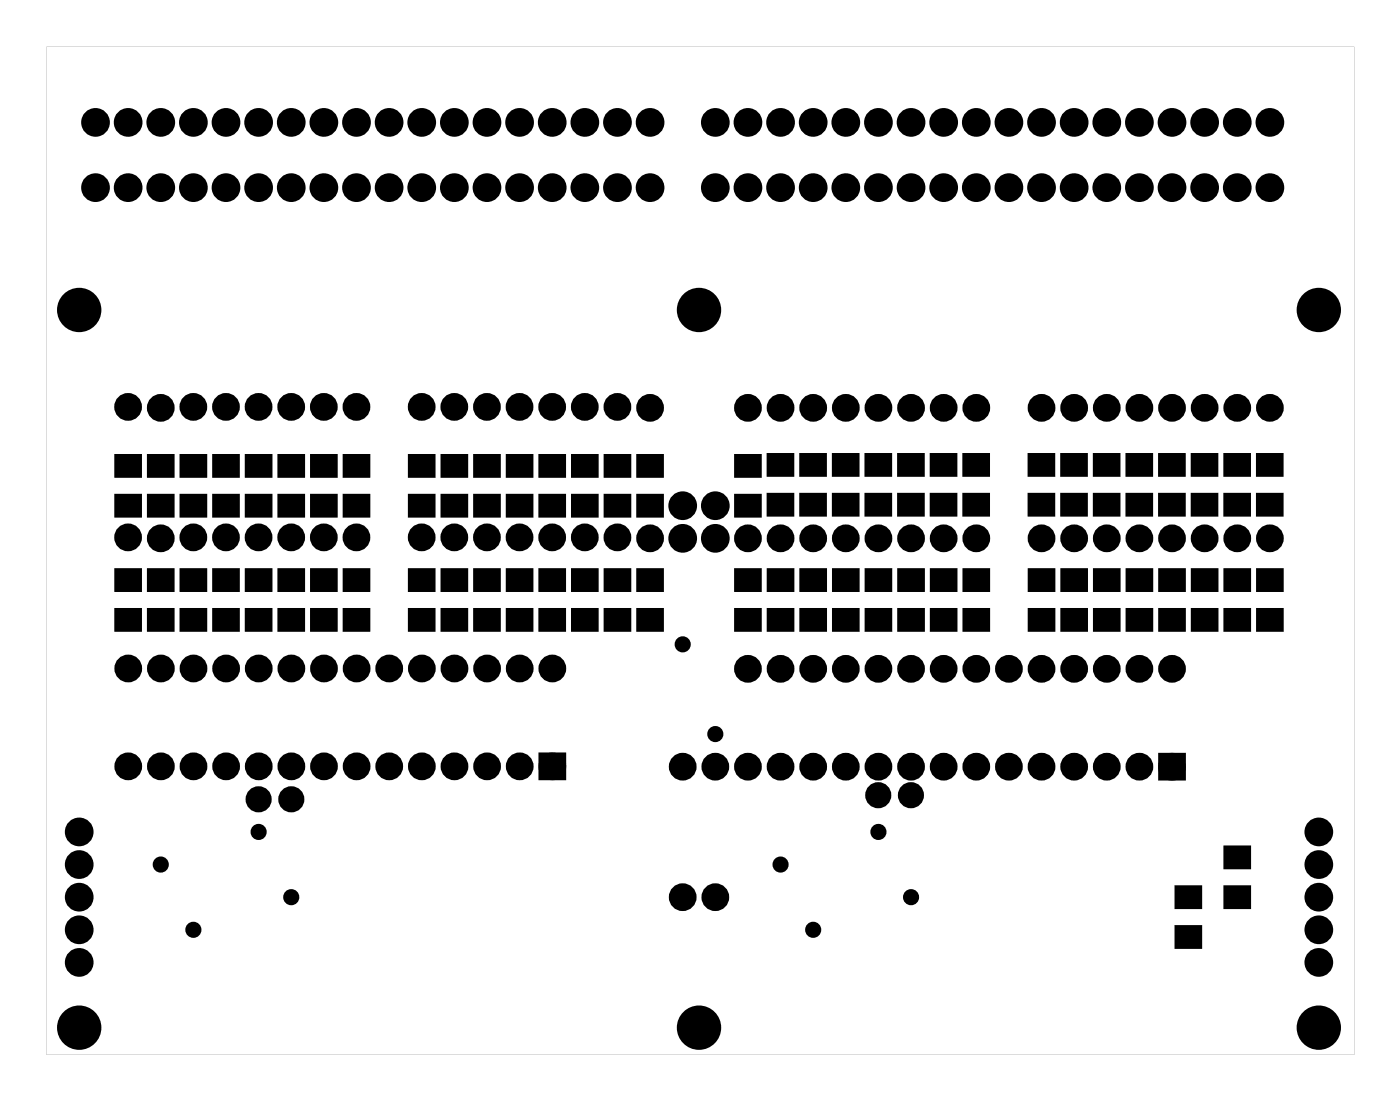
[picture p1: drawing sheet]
<svg xmlns="http://www.w3.org/2000/svg" width="109mm" height="86mm" viewBox="0 0 109 86" stroke-linecap="round" stroke-linejoin="round" font-family="sans-serif">
<g fill="#000">
<path d="M9 35.5h1.9v1.6h-1.9zM9 38.6h1.9v1.6h-1.9zM11.6 35.5h1.9v1.6h-1.9zM11.6 38.6h1.9v1.6h-1.9zM14.1 35.5h1.9v1.6h-1.9zM14.1 38.6h1.9v1.6h-1.9zM16.6 35.5h1.9v1.6h-1.9zM16.6 38.6h1.9v1.6h-1.9zM19.2 35.5h1.9v1.6h-1.9zM19.2 38.6h1.9v1.6h-1.9zM21.7 35.5h1.9v1.6h-1.9zM21.7 38.6h1.9v1.6h-1.9z"/>
<path d="M24.3 35.5h1.9v1.6h-1.9zM24.3 38.6h1.9v1.6h-1.9zM26.8 35.5h1.9v1.6h-1.9zM26.8 38.6h1.9v1.6h-1.9zM31.9 35.5h1.9v1.6h-1.9zM31.9 38.6h1.9v1.6h-1.9zM34.4 35.5h1.9v1.6h-1.9zM34.4 38.6h1.9v1.6h-1.9zM37 35.5h1.9v1.6h-1.9zM37 38.6h1.9v1.6h-1.9zM39.5 35.5h1.9v1.6h-1.9zM39.5 38.6h1.9v1.6h-1.9z"/>
<path d="M42 35.5h1.9v1.6h-1.9zM42 38.6h1.9v1.6h-1.9zM44.6 35.5h1.9v1.6h-1.9zM44.6 38.6h1.9v1.6h-1.9zM47.1 35.5h1.9v1.6h-1.9zM47.1 38.6h1.9v1.6h-1.9zM49.7 35.5h1.9v1.6h-1.9zM49.7 38.6h1.9v1.6h-1.9zM57.3 35.5h1.9v1.6h-1.9zM57.3 38.6h1.9v1.6h-1.9zM59.8 35.4h1.9v1.6h-1.9zM59.8 38.5h1.9v1.6h-1.9z"/>
<path d="M62.4 35.4h1.9v1.6h-1.9zM62.4 38.5h1.9v1.6h-1.9zM64.9 35.4h1.9v1.6h-1.9zM64.9 38.5h1.9v1.6h-1.9zM67.4 35.4h1.9v1.6h-1.9zM67.4 38.5h1.9v1.6h-1.9zM70 35.4h1.9v1.6h-1.9zM70 38.5h1.9v1.6h-1.9zM72.5 35.4h1.9v1.6h-1.9zM72.5 38.5h1.9v1.6h-1.9zM75.1 35.4h1.9v1.6h-1.9zM75.1 38.5h1.9v1.6h-1.9z"/>
<path d="M80.1 35.4h1.9v1.6h-1.9zM80.1 38.5h1.9v1.6h-1.9zM82.7 35.4h1.9v1.6h-1.9zM82.7 38.5h1.9v1.6h-1.9zM85.2 35.4h1.9v1.6h-1.9zM85.2 38.5h1.9v1.6h-1.9zM87.8 35.4h1.9v1.6h-1.9zM87.8 38.5h1.9v1.6h-1.9zM90.3 35.4h1.9v1.6h-1.9zM90.3 38.5h1.9v1.6h-1.9zM92.8 35.4h1.9v1.6h-1.9zM92.8 38.5h1.9v1.6h-1.9z"/>
<path d="M95.4 35.4h1.9v1.6h-1.9zM95.4 38.5h1.9v1.6h-1.9zM97.9 35.4h1.9v1.6h-1.9zM97.9 38.5h1.9v1.6h-1.9zM9 44.4h1.9v1.6h-1.9zM9 47.5h1.9v1.6h-1.9zM11.6 44.4h1.9v1.6h-1.9zM11.6 47.5h1.9v1.6h-1.9zM14.1 44.4h1.9v1.6h-1.9zM14.1 47.5h1.9v1.6h-1.9zM16.6 44.4h1.9v1.6h-1.9zM16.6 47.5h1.9v1.6h-1.9z"/>
<path d="M19.2 44.4h1.9v1.6h-1.9zM19.2 47.5h1.9v1.6h-1.9zM21.7 44.4h1.9v1.6h-1.9zM21.7 47.5h1.9v1.6h-1.9zM24.3 44.4h1.9v1.6h-1.9zM24.3 47.5h1.9v1.6h-1.9zM26.8 44.4h1.9v1.6h-1.9zM26.8 47.5h1.9v1.6h-1.9zM31.9 44.4h1.9v1.6h-1.9zM31.9 47.5h1.9v1.6h-1.9zM34.4 44.4h1.9v1.6h-1.9zM34.4 47.5h1.9v1.6h-1.9z"/>
<path d="M37 44.4h1.9v1.6h-1.9zM37 47.5h1.9v1.6h-1.9zM39.5 44.4h1.9v1.6h-1.9zM39.5 47.5h1.9v1.6h-1.9zM42 44.4h1.9v1.6h-1.9zM42 47.5h1.9v1.6h-1.9zM44.6 44.4h1.9v1.6h-1.9zM44.6 47.5h1.9v1.6h-1.9zM47.1 44.4h1.9v1.6h-1.9zM47.1 47.5h1.9v1.6h-1.9zM49.7 44.4h1.9v1.6h-1.9zM49.7 47.5h1.9v1.6h-1.9z"/>
<path d="M57.3 44.4h1.9v1.6h-1.9zM57.3 47.5h1.9v1.6h-1.9zM59.8 44.4h1.9v1.6h-1.9zM59.8 47.5h1.9v1.6h-1.9zM62.4 44.4h1.9v1.6h-1.9zM62.4 47.5h1.9v1.6h-1.9zM64.9 44.4h1.9v1.6h-1.9zM64.9 47.5h1.9v1.6h-1.9zM67.4 44.4h1.9v1.6h-1.9zM67.4 47.5h1.9v1.6h-1.9zM70 44.4h1.9v1.6h-1.9zM70 47.5h1.9v1.6h-1.9z"/>
<path d="M72.5 44.4h1.9v1.6h-1.9zM72.5 47.5h1.9v1.6h-1.9zM75.1 44.4h1.9v1.6h-1.9zM75.1 47.5h1.9v1.6h-1.9zM80.1 44.4h1.9v1.6h-1.9zM80.1 47.5h1.9v1.6h-1.9zM82.7 44.4h1.9v1.6h-1.9zM82.7 47.5h1.9v1.6h-1.9zM85.2 44.4h1.9v1.6h-1.9zM85.2 47.5h1.9v1.6h-1.9zM87.8 44.4h1.9v1.6h-1.9zM87.8 47.5h1.9v1.6h-1.9z"/>
<path d="M90.3 44.4h1.9v1.6h-1.9zM90.3 47.5h1.9v1.6h-1.9zM92.8 44.4h1.9v1.6h-1.9zM92.8 47.5h1.9v1.6h-1.9zM95.4 44.4h1.9v1.6h-1.9zM95.4 47.5h1.9v1.6h-1.9zM97.9 44.4h1.9v1.6h-1.9zM97.9 47.5h1.9v1.6h-1.9zM42.3 59h1.4v1.4h-1.4zM91.6 72.2h1.9v1.6h-1.9zM91.6 69.1h1.9v1.6h-1.9zM90.6 59h1.4v1.4h-1.4z"/>
<path d="M95.4 66h1.9v1.6h-1.9zM95.4 69.1h1.9v1.6h-1.9z"/>
<path d="M3.6 3.6v78.5h101.8v-78.5zM3.6 3.6h101.8v78.5h-101.8z"/>
</g>
<g fill="none" stroke="#000" stroke-width=".25">
<path d="M9 35.5h1.9v1.6h-1.9zM9 38.6h1.9v1.6h-1.9zM11.6 35.5h1.9v1.6h-1.9zM11.6 38.6h1.9v1.6h-1.9zM14.1 35.5h1.9v1.6h-1.9zM14.1 38.6h1.9v1.6h-1.9zM16.6 35.5h1.9v1.6h-1.9zM16.6 38.6h1.9v1.6h-1.9zM19.2 35.5h1.9v1.6h-1.9zM19.2 38.6h1.9v1.6h-1.9zM21.7 35.5h1.9v1.6h-1.9zM21.7 38.6h1.9v1.6h-1.9z"/>
<path d="M24.3 35.5h1.9v1.6h-1.9zM24.3 38.6h1.9v1.6h-1.9zM26.8 35.5h1.9v1.6h-1.9zM26.8 38.6h1.9v1.6h-1.9zM31.9 35.5h1.9v1.6h-1.9zM31.9 38.6h1.9v1.6h-1.9zM34.4 35.5h1.9v1.6h-1.9zM34.4 38.6h1.9v1.6h-1.9zM37 35.5h1.9v1.6h-1.9zM37 38.6h1.9v1.6h-1.9zM39.5 35.5h1.9v1.6h-1.9zM39.5 38.6h1.9v1.6h-1.9z"/>
<path d="M42 35.5h1.9v1.6h-1.9zM42 38.6h1.9v1.6h-1.9zM44.6 35.5h1.9v1.6h-1.9zM44.6 38.6h1.9v1.6h-1.9zM47.1 35.5h1.9v1.6h-1.9zM47.1 38.6h1.9v1.6h-1.9zM49.7 35.5h1.9v1.6h-1.9zM49.7 38.6h1.9v1.6h-1.9zM57.3 35.5h1.9v1.6h-1.9zM57.3 38.6h1.9v1.6h-1.9zM59.8 35.4h1.9v1.6h-1.9zM59.8 38.5h1.9v1.6h-1.9z"/>
<path d="M62.4 35.4h1.9v1.6h-1.9zM62.4 38.5h1.9v1.6h-1.9zM64.9 35.4h1.9v1.6h-1.9zM64.9 38.5h1.9v1.6h-1.9zM67.4 35.4h1.9v1.6h-1.9zM67.4 38.5h1.9v1.6h-1.9zM70 35.4h1.9v1.6h-1.9zM70 38.5h1.9v1.6h-1.9zM72.5 35.4h1.9v1.6h-1.9zM72.5 38.5h1.9v1.6h-1.9zM75.1 35.4h1.9v1.6h-1.9zM75.1 38.5h1.9v1.6h-1.9z"/>
<path d="M80.1 35.4h1.9v1.6h-1.9zM80.1 38.5h1.9v1.6h-1.9zM82.7 35.4h1.9v1.6h-1.9zM82.7 38.5h1.9v1.6h-1.9zM85.2 35.4h1.9v1.6h-1.9zM85.2 38.5h1.9v1.6h-1.9zM87.8 35.4h1.9v1.6h-1.9zM87.8 38.5h1.9v1.6h-1.9zM90.3 35.4h1.9v1.6h-1.9zM90.3 38.5h1.9v1.6h-1.9zM92.8 35.4h1.9v1.6h-1.9zM92.8 38.5h1.9v1.6h-1.9z"/>
<path d="M95.4 35.4h1.9v1.6h-1.9zM95.4 38.5h1.9v1.6h-1.9zM97.9 35.4h1.9v1.6h-1.9zM97.9 38.5h1.9v1.6h-1.9zM9 44.4h1.9v1.6h-1.9zM9 47.5h1.9v1.6h-1.9zM11.6 44.4h1.9v1.6h-1.9zM11.6 47.5h1.9v1.6h-1.9zM14.1 44.4h1.9v1.6h-1.9zM14.1 47.5h1.9v1.6h-1.9zM16.6 44.4h1.9v1.6h-1.9zM16.6 47.5h1.9v1.6h-1.9z"/>
<path d="M19.2 44.4h1.9v1.6h-1.9zM19.2 47.5h1.9v1.6h-1.9zM21.7 44.4h1.9v1.6h-1.9zM21.7 47.5h1.9v1.6h-1.9zM24.3 44.4h1.9v1.6h-1.9zM24.3 47.5h1.9v1.6h-1.9zM26.8 44.4h1.9v1.6h-1.9zM26.8 47.5h1.9v1.6h-1.9zM31.9 44.4h1.9v1.6h-1.9zM31.9 47.5h1.9v1.6h-1.9zM34.4 44.4h1.9v1.6h-1.9zM34.4 47.5h1.9v1.6h-1.9z"/>
<path d="M37 44.4h1.9v1.6h-1.9zM37 47.5h1.9v1.6h-1.9zM39.5 44.4h1.9v1.6h-1.9zM39.5 47.5h1.9v1.6h-1.9zM42 44.4h1.9v1.6h-1.9zM42 47.5h1.9v1.6h-1.9zM44.6 44.4h1.9v1.6h-1.9zM44.6 47.5h1.9v1.6h-1.9zM47.1 44.4h1.9v1.6h-1.9zM47.1 47.5h1.9v1.6h-1.9zM49.7 44.4h1.9v1.6h-1.9zM49.7 47.5h1.9v1.6h-1.9z"/>
<path d="M57.3 44.4h1.9v1.6h-1.9zM57.3 47.5h1.9v1.6h-1.9zM59.8 44.4h1.9v1.6h-1.9zM59.8 47.5h1.9v1.6h-1.9zM62.4 44.4h1.9v1.6h-1.9zM62.4 47.5h1.9v1.6h-1.9zM64.9 44.4h1.9v1.6h-1.9zM64.9 47.5h1.9v1.6h-1.9zM67.4 44.4h1.9v1.6h-1.9zM67.4 47.5h1.9v1.6h-1.9zM70 44.4h1.9v1.6h-1.9zM70 47.5h1.9v1.6h-1.9z"/>
<path d="M72.5 44.4h1.9v1.6h-1.9zM72.5 47.5h1.9v1.6h-1.9zM75.1 44.4h1.9v1.6h-1.9zM75.1 47.5h1.9v1.6h-1.9zM80.1 44.4h1.9v1.6h-1.9zM80.1 47.5h1.9v1.6h-1.9zM82.7 44.4h1.9v1.6h-1.9zM82.7 47.5h1.9v1.6h-1.9zM85.2 44.4h1.9v1.6h-1.9zM85.2 47.5h1.9v1.6h-1.9zM87.8 44.4h1.9v1.6h-1.9zM87.8 47.5h1.9v1.6h-1.9z"/>
<path d="M90.3 44.4h1.9v1.6h-1.9zM90.3 47.5h1.9v1.6h-1.9zM92.8 44.4h1.9v1.6h-1.9zM92.8 47.5h1.9v1.6h-1.9zM95.4 44.4h1.9v1.6h-1.9zM95.4 47.5h1.9v1.6h-1.9zM97.9 44.4h1.9v1.6h-1.9zM97.9 47.5h1.9v1.6h-1.9zM91.6 72.2h1.9v1.6h-1.9zM91.6 69.1h1.9v1.6h-1.9zM95.4 66h1.9v1.6h-1.9zM95.4 69.1h1.9v1.6h-1.9z"/>
<circle cx="6.2" cy="24.1" r="1.6"/>
<circle cx="54.4" cy="24.1" r="1.6"/>
<circle cx="102.7" cy="24.1" r="1.6"/>
<circle cx="6.2" cy="80" r="1.6"/>
<circle cx="54.4" cy="80" r="1.6"/>
<circle cx="102.7" cy="80" r="1.6"/>
</g>
<g fill="#000">
<circle cx="7.4" cy="14.6" r=".74"/>
<circle cx="7.4" cy="9.5" r=".74"/>
<circle cx="10" cy="14.6" r=".74"/>
<circle cx="10" cy="9.5" r=".74"/>
<circle cx="12.5" cy="14.6" r=".74"/>
<circle cx="12.5" cy="9.5" r=".74"/>
<circle cx="15.1" cy="14.6" r=".74"/>
<circle cx="15.1" cy="9.5" r=".74"/>
<circle cx="17.6" cy="14.6" r=".74"/>
<circle cx="17.6" cy="9.5" r=".74"/>
<circle cx="20.1" cy="14.6" r=".74"/>
<circle cx="20.1" cy="9.5" r=".74"/>
<circle cx="22.7" cy="14.6" r=".74"/>
<circle cx="22.7" cy="9.5" r=".74"/>
<circle cx="25.2" cy="14.6" r=".74"/>
<circle cx="25.2" cy="9.5" r=".74"/>
<circle cx="27.8" cy="14.6" r=".74"/>
<circle cx="27.8" cy="9.5" r=".74"/>
<circle cx="30.3" cy="14.6" r=".74"/>
<circle cx="30.3" cy="9.5" r=".74"/>
<circle cx="32.8" cy="14.6" r=".74"/>
<circle cx="32.8" cy="9.5" r=".74"/>
<circle cx="35.4" cy="14.6" r=".74"/>
<circle cx="35.4" cy="9.5" r=".74"/>
<circle cx="37.9" cy="14.6" r=".74"/>
<circle cx="37.9" cy="9.5" r=".74"/>
<circle cx="40.5" cy="14.6" r=".74"/>
<circle cx="40.5" cy="9.5" r=".74"/>
<circle cx="43" cy="14.6" r=".74"/>
<circle cx="43" cy="9.5" r=".74"/>
<circle cx="45.5" cy="14.6" r=".74"/>
<circle cx="45.5" cy="9.5" r=".74"/>
<circle cx="48.1" cy="14.6" r=".74"/>
<circle cx="48.1" cy="9.5" r=".74"/>
<circle cx="50.6" cy="14.6" r=".74"/>
<circle cx="50.6" cy="9.5" r=".74"/>
<circle cx="55.7" cy="14.6" r=".74"/>
<circle cx="55.7" cy="9.5" r=".74"/>
<circle cx="58.2" cy="14.6" r=".74"/>
<circle cx="58.2" cy="9.5" r=".74"/>
<circle cx="60.8" cy="14.6" r=".74"/>
<circle cx="60.8" cy="9.5" r=".74"/>
<circle cx="63.3" cy="14.6" r=".74"/>
<circle cx="63.3" cy="9.5" r=".74"/>
<circle cx="65.9" cy="14.6" r=".74"/>
<circle cx="65.9" cy="9.5" r=".74"/>
<circle cx="68.4" cy="14.6" r=".74"/>
<circle cx="68.4" cy="9.5" r=".74"/>
<circle cx="70.9" cy="14.6" r=".74"/>
<circle cx="70.9" cy="9.5" r=".74"/>
<circle cx="73.5" cy="14.6" r=".74"/>
<circle cx="73.5" cy="9.5" r=".74"/>
<circle cx="76" cy="14.6" r=".74"/>
<circle cx="76" cy="9.5" r=".74"/>
<circle cx="78.6" cy="14.6" r=".74"/>
<circle cx="78.6" cy="9.5" r=".74"/>
<circle cx="81.1" cy="14.6" r=".74"/>
<circle cx="81.1" cy="9.5" r=".74"/>
<circle cx="83.6" cy="14.6" r=".74"/>
<circle cx="83.6" cy="9.5" r=".74"/>
<circle cx="86.2" cy="14.6" r=".74"/>
<circle cx="86.2" cy="9.5" r=".74"/>
<circle cx="88.7" cy="14.6" r=".74"/>
<circle cx="88.7" cy="9.5" r=".74"/>
<circle cx="91.3" cy="14.6" r=".74"/>
<circle cx="91.3" cy="9.5" r=".74"/>
<circle cx="93.8" cy="14.6" r=".74"/>
<circle cx="93.8" cy="9.5" r=".74"/>
<circle cx="96.3" cy="14.6" r=".74"/>
<circle cx="96.3" cy="9.5" r=".74"/>
<circle cx="98.9" cy="14.6" r=".74"/>
<circle cx="98.9" cy="9.5" r=".74"/>
<circle cx="6.2" cy="24.1" r="1.6"/>
<circle cx="10" cy="31.7" r=".7"/>
<circle cx="12.5" cy="31.8" r=".7"/>
<circle cx="15.1" cy="31.7" r=".7"/>
<circle cx="17.6" cy="31.7" r=".7"/>
<circle cx="20.1" cy="31.7" r=".7"/>
<circle cx="22.7" cy="31.7" r=".7"/>
<circle cx="25.2" cy="31.7" r=".7"/>
<circle cx="27.8" cy="31.7" r=".7"/>
<circle cx="32.8" cy="31.7" r=".7"/>
<circle cx="35.4" cy="31.7" r=".7"/>
<circle cx="37.9" cy="31.7" r=".7"/>
<circle cx="40.5" cy="31.7" r=".7"/>
<circle cx="43" cy="31.7" r=".7"/>
<circle cx="45.5" cy="31.7" r=".7"/>
<circle cx="48.1" cy="31.7" r=".7"/>
<circle cx="50.6" cy="31.8" r=".7"/>
<circle cx="53.2" cy="39.4" r=".74"/>
<circle cx="54.4" cy="24.1" r="1.6"/>
<circle cx="55.7" cy="39.4" r=".74"/>
<circle cx="58.2" cy="31.8" r=".7"/>
<circle cx="60.8" cy="31.8" r=".7"/>
<circle cx="63.3" cy="31.8" r=".7"/>
<circle cx="65.9" cy="31.8" r=".7"/>
<circle cx="68.4" cy="31.8" r=".7"/>
<circle cx="70.9" cy="31.8" r=".7"/>
<circle cx="73.5" cy="31.8" r=".7"/>
<circle cx="76" cy="31.8" r=".7"/>
<circle cx="81.1" cy="31.8" r=".7"/>
<circle cx="83.6" cy="31.8" r=".7"/>
<circle cx="86.2" cy="31.8" r=".7"/>
<circle cx="88.7" cy="31.8" r=".7"/>
<circle cx="91.3" cy="31.8" r=".7"/>
<circle cx="93.8" cy="31.8" r=".7"/>
<circle cx="96.3" cy="31.8" r=".7"/>
<circle cx="98.9" cy="31.8" r=".7"/>
<circle cx="102.7" cy="24.1" r="1.6"/>
<circle cx="10" cy="41.8" r=".7"/>
<circle cx="10" cy="59.7" r=".7"/>
<circle cx="10" cy="52" r=".7"/>
<circle cx="12.5" cy="41.9" r=".7"/>
<circle cx="12.5" cy="59.7" r=".7"/>
<circle cx="12.5" cy="52" r=".7"/>
<circle cx="15.1" cy="41.8" r=".7"/>
<circle cx="15.1" cy="59.7" r=".7"/>
<circle cx="15.1" cy="52" r=".7"/>
<circle cx="17.6" cy="41.8" r=".7"/>
<circle cx="17.6" cy="59.7" r=".7"/>
<circle cx="17.6" cy="52" r=".7"/>
<circle cx="20.1" cy="41.8" r=".7"/>
<circle cx="20.1" cy="59.7" r=".7"/>
<circle cx="20.1" cy="52" r=".7"/>
<circle cx="22.7" cy="41.8" r=".7"/>
<circle cx="22.7" cy="59.7" r=".7"/>
<circle cx="22.7" cy="52" r=".7"/>
<circle cx="25.2" cy="41.8" r=".7"/>
<circle cx="25.2" cy="59.7" r=".7"/>
<circle cx="25.2" cy="52" r=".7"/>
<circle cx="27.8" cy="41.8" r=".7"/>
<circle cx="27.8" cy="59.7" r=".7"/>
<circle cx="27.8" cy="52" r=".7"/>
<circle cx="30.3" cy="59.7" r=".7"/>
<circle cx="30.3" cy="52" r=".7"/>
<circle cx="32.8" cy="41.8" r=".7"/>
<circle cx="32.8" cy="59.7" r=".7"/>
<circle cx="32.8" cy="52" r=".7"/>
<circle cx="35.4" cy="41.8" r=".7"/>
<circle cx="35.4" cy="59.7" r=".7"/>
<circle cx="35.4" cy="52" r=".7"/>
<circle cx="37.9" cy="41.8" r=".7"/>
<circle cx="37.9" cy="59.7" r=".7"/>
<circle cx="37.9" cy="52" r=".7"/>
<circle cx="40.5" cy="41.8" r=".7"/>
<circle cx="40.5" cy="59.7" r=".7"/>
<circle cx="40.5" cy="52" r=".7"/>
<circle cx="43" cy="41.8" r=".7"/>
<circle cx="43" cy="59.7" r=".7"/>
<circle cx="43" cy="52" r=".7"/>
<circle cx="45.5" cy="41.8" r=".7"/>
<circle cx="48.1" cy="41.8" r=".7"/>
<circle cx="50.6" cy="41.9" r=".7"/>
<circle cx="53.2" cy="41.9" r=".74"/>
<circle cx="53.2" cy="50.2" r=".35"/>
<circle cx="53.2" cy="59.7" r=".7"/>
<circle cx="55.7" cy="41.9" r=".74"/>
<circle cx="55.7" cy="57.2" r=".35"/>
<circle cx="55.7" cy="59.7" r=".7"/>
<circle cx="58.2" cy="59.7" r=".7"/>
<circle cx="58.2" cy="52.1" r=".7"/>
<circle cx="58.2" cy="41.9" r=".7"/>
<circle cx="60.8" cy="59.7" r=".7"/>
<circle cx="60.8" cy="52.1" r=".7"/>
<circle cx="60.8" cy="41.9" r=".7"/>
<circle cx="63.3" cy="59.7" r=".7"/>
<circle cx="63.3" cy="52.1" r=".7"/>
<circle cx="63.3" cy="41.9" r=".7"/>
<circle cx="65.9" cy="52.1" r=".7"/>
<circle cx="65.9" cy="59.7" r=".7"/>
<circle cx="65.9" cy="41.9" r=".7"/>
<circle cx="68.4" cy="59.7" r=".7"/>
<circle cx="68.4" cy="52.1" r=".7"/>
<circle cx="68.4" cy="41.9" r=".7"/>
<circle cx="70.9" cy="59.7" r=".7"/>
<circle cx="70.9" cy="52.1" r=".7"/>
<circle cx="70.9" cy="41.9" r=".7"/>
<circle cx="73.5" cy="59.7" r=".7"/>
<circle cx="73.5" cy="52.1" r=".7"/>
<circle cx="73.5" cy="41.9" r=".7"/>
<circle cx="76" cy="59.7" r=".7"/>
<circle cx="76" cy="52.1" r=".7"/>
<circle cx="76" cy="41.9" r=".7"/>
<circle cx="78.6" cy="59.7" r=".7"/>
<circle cx="78.6" cy="52.1" r=".7"/>
<circle cx="81.1" cy="59.7" r=".7"/>
<circle cx="81.1" cy="52.1" r=".7"/>
<circle cx="81.1" cy="41.9" r=".7"/>
<circle cx="83.6" cy="59.7" r=".7"/>
<circle cx="83.6" cy="52.1" r=".7"/>
<circle cx="83.6" cy="41.9" r=".7"/>
<circle cx="86.2" cy="59.7" r=".7"/>
<circle cx="86.2" cy="52.1" r=".7"/>
<circle cx="86.2" cy="41.9" r=".7"/>
<circle cx="88.7" cy="59.7" r=".7"/>
<circle cx="88.7" cy="52.1" r=".7"/>
<circle cx="88.7" cy="41.9" r=".7"/>
<circle cx="91.3" cy="52.1" r=".7"/>
<circle cx="91.3" cy="59.7" r=".7"/>
<circle cx="91.3" cy="41.9" r=".7"/>
<circle cx="93.8" cy="41.9" r=".7"/>
<circle cx="96.3" cy="41.9" r=".7"/>
<circle cx="98.9" cy="41.9" r=".7"/>
<circle cx="6.2" cy="64.8" r=".74"/>
<circle cx="6.2" cy="74.9" r=".74"/>
<circle cx="6.2" cy="69.9" r=".74"/>
<circle cx="6.2" cy="72.4" r=".74"/>
<circle cx="6.2" cy="67.3" r=".74"/>
<circle cx="12.5" cy="67.3" r=".35"/>
<circle cx="15.1" cy="72.4" r=".35"/>
<circle cx="20.1" cy="64.8" r=".35"/>
<circle cx="20.1" cy="62.2" r=".64"/>
<circle cx="22.7" cy="69.9" r=".35"/>
<circle cx="22.7" cy="62.2" r=".64"/>
<circle cx="53.2" cy="69.9" r=".7"/>
<circle cx="55.7" cy="69.9" r=".7"/>
<circle cx="60.8" cy="67.3" r=".35"/>
<circle cx="63.3" cy="72.4" r=".35"/>
<circle cx="68.4" cy="61.9" r=".64"/>
<circle cx="68.4" cy="64.8" r=".35"/>
<circle cx="70.9" cy="61.9" r=".64"/>
<circle cx="70.9" cy="69.9" r=".35"/>
<circle cx="102.7" cy="64.8" r=".74"/>
<circle cx="102.7" cy="72.4" r=".74"/>
<circle cx="102.7" cy="69.9" r=".74"/>
<circle cx="102.7" cy="74.9" r=".74"/>
<circle cx="102.7" cy="67.3" r=".74"/>
<circle cx="6.2" cy="80" r="1.6"/>
<circle cx="54.4" cy="80" r="1.6"/>
<circle cx="102.7" cy="80" r="1.6"/>
</g>
<g fill="none" stroke="#000" stroke-width=".76" stroke-linecap="butt">
<path d="M42.3 59h1.4v1.4h-1.4zM90.6 59h1.4v1.4h-1.4z"/>
<circle cx="7.4" cy="14.6" r=".74"/>
<circle cx="7.4" cy="9.5" r=".74"/>
<circle cx="10" cy="14.6" r=".74"/>
<circle cx="10" cy="9.5" r=".74"/>
<circle cx="12.5" cy="14.6" r=".74"/>
<circle cx="12.5" cy="9.5" r=".74"/>
<circle cx="15.1" cy="14.6" r=".74"/>
<circle cx="15.1" cy="9.5" r=".74"/>
<circle cx="17.6" cy="14.6" r=".74"/>
<circle cx="17.6" cy="9.5" r=".74"/>
<circle cx="20.1" cy="9.5" r=".74"/>
<circle cx="20.1" cy="14.6" r=".74"/>
<circle cx="22.7" cy="9.5" r=".74"/>
<circle cx="22.7" cy="14.6" r=".74"/>
<circle cx="25.2" cy="14.6" r=".74"/>
<circle cx="25.2" cy="9.5" r=".74"/>
<circle cx="27.8" cy="14.6" r=".74"/>
<circle cx="27.8" cy="9.5" r=".74"/>
<circle cx="30.3" cy="14.6" r=".74"/>
<circle cx="30.3" cy="9.5" r=".74"/>
<circle cx="32.8" cy="9.5" r=".74"/>
<circle cx="32.8" cy="14.6" r=".74"/>
<circle cx="35.4" cy="14.6" r=".74"/>
<circle cx="35.4" cy="9.5" r=".74"/>
<circle cx="37.9" cy="9.5" r=".74"/>
<circle cx="37.9" cy="14.6" r=".74"/>
<circle cx="40.5" cy="14.6" r=".74"/>
<circle cx="40.5" cy="9.5" r=".74"/>
<circle cx="43" cy="14.6" r=".74"/>
<circle cx="43" cy="9.5" r=".74"/>
<circle cx="45.5" cy="9.5" r=".74"/>
<circle cx="45.5" cy="14.6" r=".74"/>
<circle cx="48.1" cy="9.5" r=".74"/>
<circle cx="48.1" cy="14.6" r=".74"/>
<circle cx="50.6" cy="9.5" r=".74"/>
<circle cx="50.6" cy="14.6" r=".74"/>
<circle cx="55.7" cy="9.5" r=".74"/>
<circle cx="55.7" cy="14.6" r=".74"/>
<circle cx="58.2" cy="9.5" r=".74"/>
<circle cx="58.2" cy="14.6" r=".74"/>
<circle cx="60.8" cy="9.5" r=".74"/>
<circle cx="60.8" cy="14.6" r=".74"/>
<circle cx="63.3" cy="14.6" r=".74"/>
<circle cx="63.3" cy="9.5" r=".74"/>
<circle cx="65.9" cy="9.5" r=".74"/>
<circle cx="65.9" cy="14.6" r=".74"/>
<circle cx="68.4" cy="14.6" r=".74"/>
<circle cx="68.4" cy="9.5" r=".74"/>
<circle cx="70.9" cy="14.6" r=".74"/>
<circle cx="70.9" cy="9.5" r=".74"/>
<circle cx="73.5" cy="9.5" r=".74"/>
<circle cx="73.5" cy="14.6" r=".74"/>
<circle cx="76" cy="9.5" r=".74"/>
<circle cx="76" cy="14.6" r=".74"/>
<circle cx="78.6" cy="9.5" r=".74"/>
<circle cx="78.6" cy="14.6" r=".74"/>
<circle cx="81.1" cy="14.6" r=".74"/>
<circle cx="81.1" cy="9.5" r=".74"/>
<circle cx="83.6" cy="9.5" r=".74"/>
<circle cx="83.6" cy="14.6" r=".74"/>
<circle cx="86.2" cy="9.5" r=".74"/>
<circle cx="86.2" cy="14.6" r=".74"/>
<circle cx="88.7" cy="9.5" r=".74"/>
<circle cx="88.7" cy="14.6" r=".74"/>
<circle cx="91.3" cy="9.5" r=".74"/>
<circle cx="91.3" cy="14.6" r=".74"/>
<circle cx="93.8" cy="9.5" r=".74"/>
<circle cx="93.8" cy="14.6" r=".74"/>
<circle cx="96.3" cy="9.5" r=".74"/>
<circle cx="96.3" cy="14.6" r=".74"/>
<circle cx="98.9" cy="9.5" r=".74"/>
<circle cx="98.9" cy="14.6" r=".74"/>
<circle cx="10" cy="31.7" r=".7"/>
<circle cx="12.5" cy="31.8" r=".7"/>
<circle cx="15.1" cy="31.7" r=".7"/>
<circle cx="17.6" cy="31.7" r=".7"/>
<circle cx="20.1" cy="31.7" r=".7"/>
<circle cx="22.7" cy="31.7" r=".7"/>
<circle cx="25.2" cy="31.7" r=".7"/>
<circle cx="27.8" cy="31.7" r=".7"/>
<circle cx="32.8" cy="31.7" r=".7"/>
<circle cx="35.4" cy="31.7" r=".7"/>
<circle cx="37.9" cy="31.7" r=".7"/>
<circle cx="40.5" cy="31.7" r=".7"/>
<circle cx="43" cy="31.7" r=".7"/>
<circle cx="45.5" cy="31.7" r=".7"/>
<circle cx="48.1" cy="31.7" r=".7"/>
<circle cx="50.6" cy="31.8" r=".7"/>
<circle cx="53.2" cy="39.4" r=".74"/>
<circle cx="55.7" cy="39.4" r=".74"/>
<circle cx="58.2" cy="31.8" r=".7"/>
<circle cx="60.8" cy="31.8" r=".7"/>
<circle cx="63.3" cy="31.8" r=".7"/>
<circle cx="65.9" cy="31.8" r=".7"/>
<circle cx="68.4" cy="31.8" r=".7"/>
<circle cx="70.9" cy="31.8" r=".7"/>
<circle cx="73.5" cy="31.8" r=".7"/>
<circle cx="76" cy="31.8" r=".7"/>
<circle cx="81.1" cy="31.8" r=".7"/>
<circle cx="83.6" cy="31.8" r=".7"/>
<circle cx="86.2" cy="31.8" r=".7"/>
<circle cx="88.7" cy="31.8" r=".7"/>
<circle cx="91.3" cy="31.8" r=".7"/>
<circle cx="93.8" cy="31.8" r=".7"/>
<circle cx="96.3" cy="31.8" r=".7"/>
<circle cx="98.9" cy="31.8" r=".7"/>
<circle cx="10" cy="41.8" r=".7"/>
<circle cx="10" cy="59.7" r=".7"/>
<circle cx="10" cy="52" r=".7"/>
<circle cx="12.5" cy="41.9" r=".7"/>
<circle cx="12.5" cy="59.7" r=".7"/>
<circle cx="12.5" cy="52" r=".7"/>
<circle cx="15.1" cy="41.8" r=".7"/>
<circle cx="15.1" cy="59.7" r=".7"/>
<circle cx="15.1" cy="52" r=".7"/>
<circle cx="17.6" cy="41.8" r=".7"/>
<circle cx="17.6" cy="59.7" r=".7"/>
<circle cx="17.6" cy="52" r=".7"/>
<circle cx="20.1" cy="41.8" r=".7"/>
<circle cx="20.1" cy="59.7" r=".7"/>
<circle cx="20.1" cy="52" r=".7"/>
<circle cx="22.7" cy="41.8" r=".7"/>
<circle cx="22.7" cy="59.7" r=".7"/>
<circle cx="22.7" cy="52" r=".7"/>
<circle cx="25.2" cy="41.8" r=".7"/>
<circle cx="25.2" cy="59.7" r=".7"/>
<circle cx="25.2" cy="52" r=".7"/>
<circle cx="27.8" cy="41.8" r=".7"/>
<circle cx="27.8" cy="59.7" r=".7"/>
<circle cx="27.8" cy="52" r=".7"/>
<circle cx="30.3" cy="59.7" r=".7"/>
<circle cx="30.3" cy="52" r=".7"/>
<circle cx="32.8" cy="41.8" r=".7"/>
<circle cx="32.8" cy="59.7" r=".7"/>
<circle cx="32.8" cy="52" r=".7"/>
<circle cx="35.4" cy="41.8" r=".7"/>
<circle cx="35.4" cy="59.7" r=".7"/>
<circle cx="35.4" cy="52" r=".7"/>
<circle cx="37.9" cy="41.8" r=".7"/>
<circle cx="37.9" cy="59.7" r=".7"/>
<circle cx="37.9" cy="52" r=".7"/>
<circle cx="40.5" cy="41.8" r=".7"/>
<circle cx="40.5" cy="59.7" r=".7"/>
<circle cx="40.5" cy="52" r=".7"/>
<circle cx="43" cy="41.8" r=".7"/>
<circle cx="43" cy="59.7" r=".7"/>
<circle cx="43" cy="52" r=".7"/>
<circle cx="45.5" cy="41.8" r=".7"/>
<circle cx="48.1" cy="41.8" r=".7"/>
<circle cx="50.6" cy="41.9" r=".7"/>
<circle cx="53.2" cy="41.9" r=".74"/>
<circle cx="53.2" cy="59.7" r=".7"/>
<circle cx="55.7" cy="41.9" r=".74"/>
<circle cx="55.7" cy="59.7" r=".7"/>
<circle cx="58.2" cy="59.7" r=".7"/>
<circle cx="58.2" cy="52.1" r=".7"/>
<circle cx="58.2" cy="41.9" r=".7"/>
<circle cx="60.8" cy="59.7" r=".7"/>
<circle cx="60.8" cy="52.1" r=".7"/>
<circle cx="60.8" cy="41.9" r=".7"/>
<circle cx="63.3" cy="59.7" r=".7"/>
<circle cx="63.3" cy="52.1" r=".7"/>
<circle cx="63.3" cy="41.9" r=".7"/>
<circle cx="65.9" cy="59.7" r=".7"/>
<circle cx="65.9" cy="52.1" r=".7"/>
<circle cx="65.9" cy="41.9" r=".7"/>
<circle cx="68.4" cy="59.7" r=".7"/>
<circle cx="68.4" cy="52.1" r=".7"/>
<circle cx="68.4" cy="41.9" r=".7"/>
<circle cx="70.9" cy="59.7" r=".7"/>
<circle cx="70.9" cy="52.1" r=".7"/>
<circle cx="70.9" cy="41.9" r=".7"/>
<circle cx="73.5" cy="59.7" r=".7"/>
<circle cx="73.5" cy="52.1" r=".7"/>
<circle cx="73.5" cy="41.9" r=".7"/>
<circle cx="76" cy="59.7" r=".7"/>
<circle cx="76" cy="52.1" r=".7"/>
<circle cx="76" cy="41.9" r=".7"/>
<circle cx="78.6" cy="59.7" r=".7"/>
<circle cx="78.6" cy="52.1" r=".7"/>
<circle cx="81.1" cy="59.7" r=".7"/>
<circle cx="81.1" cy="52.1" r=".7"/>
<circle cx="81.1" cy="41.9" r=".7"/>
<circle cx="83.6" cy="59.7" r=".7"/>
<circle cx="83.6" cy="52.1" r=".7"/>
<circle cx="83.6" cy="41.9" r=".7"/>
<circle cx="86.2" cy="59.7" r=".7"/>
<circle cx="86.2" cy="52.1" r=".7"/>
<circle cx="86.2" cy="41.9" r=".7"/>
<circle cx="88.7" cy="59.7" r=".7"/>
<circle cx="88.7" cy="52.1" r=".7"/>
<circle cx="88.7" cy="41.9" r=".7"/>
<circle cx="91.3" cy="59.7" r=".7"/>
<circle cx="91.3" cy="52.1" r=".7"/>
<circle cx="91.3" cy="41.9" r=".7"/>
<circle cx="93.8" cy="41.9" r=".7"/>
<circle cx="96.3" cy="41.9" r=".7"/>
<circle cx="98.9" cy="41.9" r=".7"/>
<circle cx="6.2" cy="74.9" r=".74"/>
<circle cx="6.2" cy="72.4" r=".74"/>
<circle cx="6.2" cy="69.9" r=".74"/>
<circle cx="6.2" cy="64.8" r=".74"/>
<circle cx="6.2" cy="67.3" r=".74"/>
<circle cx="20.1" cy="62.2" r=".64"/>
<circle cx="22.7" cy="62.2" r=".64"/>
<circle cx="53.2" cy="69.9" r=".7"/>
<circle cx="55.7" cy="69.9" r=".7"/>
<circle cx="68.4" cy="61.9" r=".64"/>
<circle cx="70.9" cy="61.9" r=".64"/>
<circle cx="102.7" cy="74.9" r=".74"/>
<circle cx="102.7" cy="69.9" r=".74"/>
<circle cx="102.7" cy="72.4" r=".74"/>
<circle cx="102.7" cy="64.8" r=".74"/>
<circle cx="102.7" cy="67.3" r=".74"/>
</g>
<g fill="none" stroke="#000" stroke-width=".55">
<circle cx="53.2" cy="50.2" r=".35"/>
<circle cx="55.7" cy="57.2" r=".35"/>
<circle cx="12.5" cy="67.3" r=".35"/>
<circle cx="15.1" cy="72.4" r=".35"/>
<circle cx="20.1" cy="64.8" r=".35"/>
<circle cx="22.7" cy="69.9" r=".35"/>
<circle cx="60.8" cy="67.3" r=".35"/>
<circle cx="63.3" cy="72.4" r=".35"/>
<circle cx="68.4" cy="64.8" r=".35"/>
<circle cx="70.9" cy="69.9" r=".35"/>
</g>
</svg>
